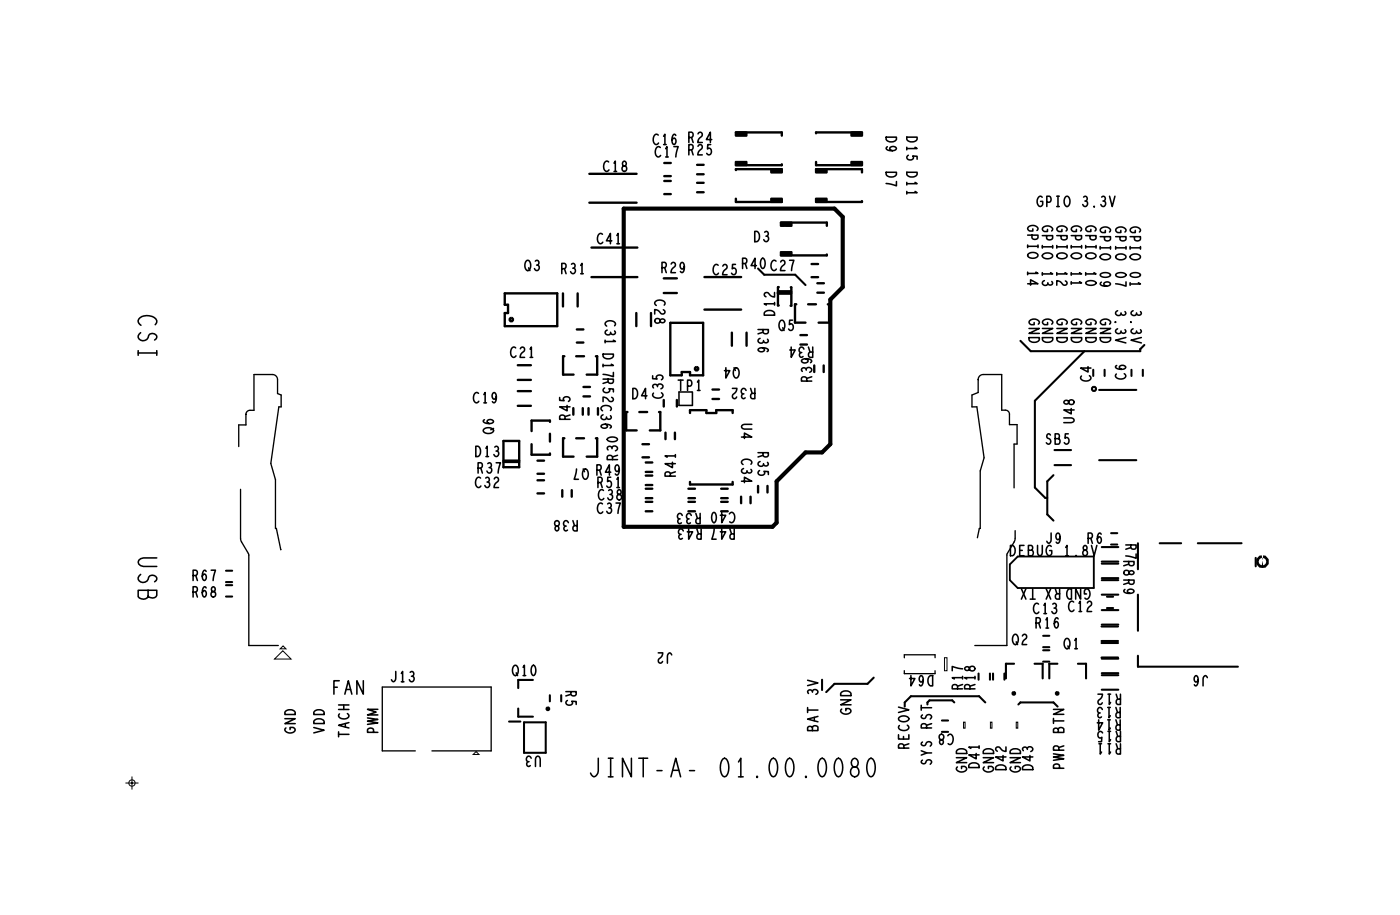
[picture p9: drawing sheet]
<svg xmlns="http://www.w3.org/2000/svg" width="136mm" height="89mm" viewBox="0 0 136 89" stroke-linecap="round" stroke-linejoin="round" font-family="sans-serif">
<defs><g id="words">
<text font-size="1.3" x="32.2" y="67.2">FAN</text>
<g font-size="1">
<text x="87.8" y="16.6" transform="rotate(90 87.8 16.6)">D11</text>
<text x="104.6" y="20">3.3V</text>
<text x="50.8" y="26.2">Q3</text>
<text x="54.3" y="26.5">R31</text>
<text x="71.8" y="26">R40 C27</text>
<text x="100.9" y="26.1" transform="rotate(90 100.9 26.1)">13</text>
<text x="103.7" y="26.1" transform="rotate(90 103.7 26.1)">11</text>
<text x="108" y="29.9" transform="rotate(90 108 29.9)">3.3V</text>
<text x="109.5" y="29.9" transform="rotate(90 109.5 29.9)">3.3V</text>
<text x="58.4" y="34.2" transform="rotate(90 58.4 34.2)">D17R52 C36</text>
<text x="58.6" y="31" transform="rotate(90 58.6 31)">C31</text>
<text x="73.4" y="31.8" transform="rotate(90 73.4 31.8)">R36</text>
<text x="75" y="30.6" transform="rotate(-90 75 30.6)">D12</text>
<text x="78.8" y="33.6" transform="rotate(-180 78.8 33.6)">R34</text>
<text x="55.2" y="40.7" transform="rotate(-90 55.2 40.7)">R45</text>
<text x="65.6" y="37.8">TP1</text>
<text x="73.2" y="37.6" transform="rotate(-180 73.2 37.6)">R32</text>
<text x="78.6" y="37" transform="rotate(-90 78.6 37)">R39</text>
<text x="46" y="44.2">D13</text>
<text x="46.2" y="45.8">R37</text>
<text x="57.8" y="47.2">R51</text>
<text x="59.8" y="44.6" transform="rotate(-90 59.8 44.6)">R30</text>
<text x="65.4" y="46.2" transform="rotate(-90 65.4 46.2)">R41</text>
<text x="73.4" y="43.7" transform="rotate(90 73.4 43.7)">R35</text>
<text x="56" y="50.4" transform="rotate(-180 56 50.4)">R38</text>
<text x="67.9" y="49.7" transform="rotate(-180 67.9 49.7)">R33</text>
<text x="68" y="51.2" transform="rotate(-180 68 51.2)">R43</text>
<text x="109" y="52.6" transform="rotate(90 109 52.6)">R7R8 R9</text>
<text x="100" y="59.4">C13</text>
<text x="37.8" y="66">J13</text>
<text x="49.6" y="65.4">Q10</text>
<text x="100.2" y="60.8">R16</text>
<text x="103" y="62.8">Q1</text>
<text x="90.2" y="70.7" transform="rotate(-90 90.2 70.7)">RST</text>
<text x="93.2" y="66.8" transform="rotate(-90 93.2 66.8)">R17</text>
<text x="94.4" y="66.8" transform="rotate(-90 94.4 66.8)">R18</text>
<text x="108.6" y="68.5" transform="rotate(-180 108.6 68.5)">R13</text>
<text x="108.6" y="69.7" transform="rotate(-180 108.6 69.7)">R14</text>
<text x="108.6" y="67.2" transform="rotate(-180 108.6 67.2)">R12</text>
<text x="108.6" y="72" transform="rotate(-180 108.6 72)">R11</text>
<text x="108.6" y="70.8" transform="rotate(-180 108.6 70.8)">R15</text>
<text x="88" y="72.6" transform="rotate(-90 88 72.6)">RECOV</text>
</g>
</g></defs>
<!-- layer: Board Outline -->
<path d="M26.6 63.8l.8-.8 .8 .8z" fill="none" stroke="#000" stroke-width=".1"/>
<g fill="none" stroke="#000" stroke-width=".2">
<path d="M73.4 26l.6 .6zM74 26.6h3zM77 26.6l1 1zM98.8 33l1 1zM99.8 34h10.6zM100.2 38.8v8.4zM100.2 38.8l4.8-4.8zM110.4 33.8l.4-.4zM110.4 33.8v.2zM100.2 47.2l1 1zM101.2 48.2h.2zM101.4 49.8l.6 .6z"/>
<path d="M101.4 46.6v3.2zM101.4 46.6l.6-.6zM79.6 65.8v1zM80 67l.8-.8zM80.8 66.2h3.2zM84 66.2l.6-.6zM88.2 67.4h6.6zM88.2 67.4l-.6 .6zM90 67.8h2.2zM92.2 67.8l.2 .2zM94.8 67.4l.6 .6zM98.6 68.2l.2-.2z"/>
<path d="M98.8 68h3.2zM102 68l.4 .4z"/>
</g>
<path d="M60.4 20.2v30.8zM60.4 20.2h20.4zM80.4 29v14zM80.8 20.2l.8 .8zM81.6 27.8l-1.2 1.2zM81.6 21v6.8zM60.4 51h14.4zM74.8 51l.4-.4zM75.2 46.6v4zM75.2 46.6l2.8-2.8zM78 43.8h1.6zM79.6 43.8l.8-.8z" fill="none" stroke="#000" stroke-width=".4"/>
<!-- layer: Components -->
<g fill="none" stroke="#000" stroke-width=".2">
<path d="M105.7 37.5l.2-.1 .2 .1v.2l-.2 .1-.2-.1zM105.8 35.8v.6zM106.4 37.7h3.6zM106.9 35.8v.6zM109.5 35.8v.6zM110.6 35.8v.6zM21.9 56.6h.6zM21.9 57.7h.6zM21.9 55.2h.6zM21.9 56.3h.6zM102.1 45h1.6zM102.1 43.6h1.6z"/>
<path d="M106.4 44.5h3.6zM106.7 57.6h1.6zM106.7 56.2h1.6zM106.7 54.6h1.6zM106.7 56h1.6zM106.7 54.4h1.6zM106.7 53h1.6zM106.7 59.1h1.6zM107.2 57.8h.6zM107.2 58.9h.6zM107.6 51.6h.5zM107.6 52.7h.5z"/>
<path d="M110.2 52.6v2.5zM110.2 57.6v3.5zM112.3 52.6h2zM115.9 52.6h4.3zM121.5 54v.8zM49.3 69.8h1.1zM50.2 69.4h1.4zM50.2 68.6v.8zM50.2 65.8v.8zM50.7 69.9h2.1zM50.7 72.9h2.1zM50.7 69.9v3z"/>
<path d="M52.8 69.9v3zM52.9 68.5h.1h.1v.2h-.1h-.1zM53.2 67.3v.6zM54.3 67.3v.6zM91.2 69.7h.6zM91.2 70.8h.6zM95.8 65.2v.6zM96.1 65.2v.6zM97.2 65.2v.6zM97.4 64.2v1.5zM97.4 64.2h.8zM98 67.1l.1-.1 .1 .1v.1h-.1h-.1z"/>
<path d="M100.1 64.2h.8zM100.9 64.2v1.5zM101 64h.6zM101 62.9h.6zM101 61.5h.6zM101 62.6h.6zM101.6 64.2v1.5zM101.6 64.2h.8zM102.2 67.1l.1-.1 .1 .1v.1h-.1h-.1zM104.3 64.2h.8zM105.1 64.2v1.5zM106.6 62.2h1.6z"/>
<path d="M106.6 63.6h1.6zM106.6 62h1.6zM106.6 60.6h1.6zM106.7 65.2h1.6zM106.7 63.8h1.6zM106.7 60.5h1.6zM106.7 65.4h1.6zM106.7 66.8h1.6zM110.2 64.5h9.6zM110.2 63.5v1z"/>
</g>
<g fill="none" stroke="#000" stroke-width=".23">
<path d="M57 16.8h4.6zM57 19.6h4.6zM64.3 18.8h.6zM64.3 17.5h.6zM64.3 15.8h.6zM64.3 17h.6zM67.5 17.7h.6zM67.5 18.6h.6zM67.5 16h.6zM67.5 16.9h.6zM71.2 12.8h4.5zM71.2 16h4.5z"/>
<path d="M71.2 15.7v.3zM71.2 12.8v.3zM71.2 16.4v.1zM71.2 16.4h4.5zM71.2 19.6h4.5zM71.2 19.2v.4zM71.3 15.7v.3zM71.3 12.8v.3zM71.4 15.7v.3zM71.4 12.8v.3zM71.5 15.7v.3zM71.5 12.8v.3z"/>
<path d="M71.6 15.7v.3zM71.6 12.8v.3zM71.7 15.7v.3zM71.7 12.8v.3zM71.8 15.7v.3zM71.8 12.8v.3zM71.9 15.7v.3zM71.9 12.8v.3zM72 15.7v.3zM72 12.8v.3zM72.1 15.7v.3zM72.1 12.8v.3z"/>
<path d="M72.2 15.7v.3zM72.2 12.8v.3zM74.7 16.4v.3zM74.7 19.2v.4zM74.8 16.4v.3zM74.8 19.2v.4zM74.9 16.4v.3zM74.9 19.2v.4zM75 16.4v.3zM75 19.2v.4zM75.1 16.4v.3zM75.1 19.2v.4z"/>
<path d="M75.2 16.4v.3zM75.2 19.2v.4zM75.3 16.4v.3zM75.3 19.2v.4zM75.4 16.4v.3zM75.4 19.2v.4zM75.5 16.4v.3zM75.5 19.2v.4zM75.6 16.4v.3zM75.6 19.2v.4zM75.7 15.9v.1zM75.7 12.8v.3z"/>
<path d="M75.7 16.4v.3zM75.7 19.2v.4zM79 12.8v.1zM79 12.8h4.4zM79 16h4.4zM79 15.7v.3zM79 16.4v.3zM79 16.4h4.4zM79 19.6h4.4zM79 19.2v.4zM79.1 16.4v.3zM79.1 19.2v.4z"/>
<path d="M79.2 16.4v.3zM79.2 19.2v.4zM79.3 16.4v.3zM79.3 19.2v.4zM79.4 16.4v.3zM79.4 19.2v.4zM79.5 16.4v.3zM79.5 19.2v.4zM79.6 16.4v.3zM79.6 19.2v.4zM79.7 16.4v.3zM79.7 19.2v.4z"/>
<path d="M79.8 16.4v.3zM79.8 19.2v.4zM79.9 16.4v.3zM79.9 19.2v.4zM80 16.4v.3zM80 19.2v.4zM82.4 12.8v.3zM82.4 15.7v.3zM82.5 12.8v.3zM82.5 15.7v.3zM82.6 12.8v.3zM82.6 15.7v.3z"/>
<path d="M82.7 12.8v.3zM82.7 15.7v.3zM82.8 12.8v.3zM82.8 15.7v.3zM82.9 12.8v.3zM82.9 15.7v.3zM83 12.8v.3zM83 15.7v.3zM83.1 12.8v.3zM83.1 15.7v.3zM83.2 12.8v.3zM83.2 15.7v.3z"/>
<path d="M83.3 12.8v.3zM83.3 15.7v.3zM83.4 12.8v.3zM83.4 15.7v.3zM83.4 16.4v.3zM83.4 19.5v.1zM48.9 30.3v1.3zM48.9 30.3h.3zM48.9 29.5h.3zM48.9 28.4v1.1zM48.9 28.4h5zM48.9 31.6h5z"/>
<path d="M49.2 29.5v.8zM49.4 30.9l.1-.1 .1 .1v.1l-.1 .1-.1-.1zM50.1 35.4h1.3zM50.1 36.8h1.3zM50.1 39.3h1.3zM50.1 37.9h1.3zM53.9 28.4v3.2zM54.5 28.4v1.3zM54.5 34.5h.1zM54.5 36.3h1zM54.5 34.5v1.8zM55.8 34.5h.7z"/>
<path d="M55.8 31.9h.7zM55.8 33.2h.7zM55.9 28.4v1.3zM56.4 39.5v.6zM56.5 38.4h.6zM56.5 37.5h.6zM56.8 36.3h1zM57 39.5v.6zM57.3 24h4.4zM57.3 26.8h4.4zM57.7 34.5h.1zM57.8 34.5v1.8z"/>
<path d="M60.6 39.9h.1zM60.6 39.9v1.8zM61.6 30.3v1.3zM61.9 39.9h.7zM63 30.3v1.3zM63.8 39.9h.1zM63.9 39.9v1.8zM64.2 26.9h1.3zM64.2 28.4h1.3zM64.2 38.7v.7zM64.9 31.2h3.2zM64.9 36.3h1.1z"/>
<path d="M64.9 31.2v5.1zM65.5 38.7v.7zM66 36h.8zM66 36v.3zM66.8 39.7h1.6zM66.8 39.7v.3zM66.8 36.3h1.3zM66.8 36v.3zM67.3 35.6l.1-.1 .2 .1v.2l-.2 .1-.1-.1zM68.1 31.2v5.1zM68.2 26.8h3.5zM68.2 30h3.5z"/>
<path d="M68.4 39.7v.3zM68.4 40h.9zM69 37.7h.6zM69 38.6h.6zM69.3 39.7h1.6zM69.3 39.7v.3zM70.8 32.2v1.3zM70.9 39.7v.3zM72.3 32.2v1.3zM75.3 27.8h.1zM75.3 28.4h1.3zM75.3 28.3h1.3z"/>
<path d="M75.3 27.8v1.8zM75.3 29.6h.1zM75.3 28.2h1.3zM75.6 21.5v.4zM75.6 21.5h4.4zM75.6 24.7h4.4zM75.6 24.4v.3zM75.7 21.5v.4zM75.7 24.4v.3zM75.8 21.5v.4zM75.8 24.4v.3zM75.9 21.5v.4z"/>
<path d="M75.9 24.4v.3zM76 21.5v.4zM76 24.4v.3zM76.1 21.5v.4zM76.1 24.4v.3zM76.2 21.5v.4zM76.2 24.4v.3zM76.3 21.5v.4zM76.3 24.4v.3zM76.4 21.5v.4zM76.4 24.4v.3zM76.5 21.5v.4z"/>
<path d="M76.5 24.4v.3zM76.5 29.6h.1zM76.5 27.8h.1M76.6 28.4h.1M76.6 28.2v.1zM76.6 27.8v1.8zM76.6 21.5v.4zM76.6 24.4v.3zM77 29.5h.1zM77 31.2h1zM77 29.5v1.7zM77.5 32.4h.6z"/>
<path d="M78.2 29.5h.8zM78.6 25.6h.6zM78.6 26.8h.6zM79.1 27.4h.7zM79.1 28.3h.7zM79.2 31.2h1.1zM79.7 35.4v.6zM80 21.5v.4zM80 24.6v.1zM80.1 29.5h.2zM80.3 29.5v1.7zM48.7 42.7h1.6z"/>
<path d="M48.7 45.2h1.6zM48.7 42.7v2.5zM48.7 44.6h1.6zM48.7 44.7h1.6zM50.3 42.7v2.5zM51.5 40.7v1zM51.5 40.7h1.7zM51.5 44h1.7zM51.5 43v1zM52 45.9h.7zM52 44.6h.7zM52 46.5h.7z"/>
<path d="M52 47.8h.7zM53.2 40.7v.1zM53.2 42v.7zM53.2 43.9v.1zM54.4 47.4v.7zM54.5 42.4h.1zM54.5 44.2h1zM54.5 42.4v1.8zM55.3 47.4v.7zM55.8 42.4h.7zM56.8 44.2h1zM57.7 42.4h.1z"/>
<path d="M57.8 42.4v1.8zM60.6 41.7h1zM62.2 43h.6zM62.2 44.3h.6zM62.5 46h.6zM62.5 46.9h.6zM62.5 44.8h.6zM62.5 45.7h.6zM62.5 47.3h.6zM62.5 48.2h.6zM62.5 48.6h.6zM62.5 49.5h.6z"/>
<path d="M62.9 41.7h1zM64.4 41.9v.6zM65.3 41.9v.6zM66.6 47.3h.7zM66.6 48.2h.7zM66.6 48.6h.7zM66.8 46.9h4.1zM66.8 46.6v.3zM69.8 48.6h.6zM69.8 49.5h.6zM69.8 47.3h.6zM69.8 48.2h.6z"/>
<path d="M70.9 46.6v.3zM71.7 48.1v.6zM72.7 48.1v.6zM73.4 47v.7zM74.3 47v.7z"/>
</g>
<path d="M65.7 39.2h1.3zM65.7 37.9v1.3zM67 37.9v1.3z" fill="none" stroke="#000" stroke-width=".15"/>
<path d="M97.8 56.2l.7 .7zM97.8 54.6v1.6zM97.8 54.6l.7-.7zM98.5 56.9h7.4zM98.5 53.9h7.4zM105.9 53.9v3z" fill="none" stroke="#000" stroke-width=".18"/>
<path d="M122.1 54.3h.1l.1 .1-.1 .1z" fill="none" stroke="#000" stroke-width="1" stroke-linecap="butt"/>
<path d="M27.1 62.8l.3-.3 .3 .3zM45.8 73l.3-.3 .3 .3zM91.4 63.7h.3v1.2h-.3zM93.3 69.9h.1v.6h-.1zM95.9 69.9h.1v.6h-.1zM98.4 69.9h.1v.6h-.1z" fill="none" stroke="#000" stroke-width=".1"/>
<g fill="none" stroke="#000" stroke-width=".13">
<path d="M24.2 39.7h.4zM24.2 39.7l-.3 .1-.1 .3M24.6 36.3h1.8zM24.6 36.3v3.4zM26.4 36.3l.3 .1 .2 .3M26.9 38.1l.3 .1zM26.9 36.7v1.4zM27 39.4h.2zM27 39.4l-.8 5.5zM27.2 38.2v1.2zM94.1 38.2l.6-.2zM94.1 38.2v1.2z"/>
<path d="M94.1 39.4h.5zM94.6 39.4l.7 4.9zM94.7 36.7v1.3zM95.2 36.3h1.8zM95.2 36.3l-.4 .1-.1 .3M97 39.7h.3zM97 36.3v3.4zM97.3 39.7l.3 .1 .1 .3M23.1 41.1h.7zM23.1 41.1v2.1zM23.3 47.4v4.7zM23.3 52.1l.1 .4"/>
<path d="M23.4 52.5l.6 1.1zM23.8 40.1v1zM24 53.6l.1 .1M24.1 53.7v8.8zM26.2 44.9l.5 1.5zM26.7 51.2h.1zM26.7 46.4v4.8zM26.8 51.2l.4 2zM27.2 53.2h.1M94.8 51.2h.1zM94.8 51.2l-.2 .9zM94.9 45.6v5.6z"/>
<path d="M95.3 44.3l-.4 1.3zM97.5 53.7v8.8zM97.5 53.6v.1M97.7 41.1h.8zM97.7 40.1v1zM98.2 43h.3zM98.2 43v4.2zM98.2 52.5l-.7 1.1zM98.3 52.1l-.1 .4M98.3 51.4v.7zM98.5 41.1v1.9zM24.1 62.5h2.8z"/>
<path d="M37 66.5h10.5zM37 72.7h3.2zM37 66.5v6.2zM41.8 72.7h5.7zM47.5 66.5v6.2zM87.5 63.4v.3zM87.5 63.4h3zM87.5 65.2h3zM87.5 64.9v.3zM90.5 64.9v.3zM90.5 63.4v.3zM94.4 62.5h3.1z"/>
</g>
<!-- layer: Text -->
<g fill="none" stroke="#000" stroke-width=".15">
<path d="M58.9 15.7v-.1a.43 .43 0 0 0-.5 .2 .43 .43 0 0 0 0 .5 .26 .26 0 0 0 .2 .3 .26 .26 0 0 0 .3-.2M59.4 15.8l.2-.2v1M59.4 16.6h.3M60.4 15.6l-.1 .2v.2a.27 .27 0 0 1 .4 .1 .27 .27 0 0 1-.1 .4 .27 .27 0 0 1-.4-.1v-.1a.29 .29 0 0 1 .4-.3v-.1a.22 .22 0 0 0 0-.2 .22 .22 0 0 0-.2-.1zM63.7 13.1v-.1a.43 .43 0 0 0-.5 .2 .43 .43 0 0 0 0 .5 .26 .26 0 0 0 .2 .3 .26 .26 0 0 0 .3-.2M63.9 14.3v-.1a.43 .43 0 0 0-.5 .2 .43 .43 0 0 0 0 .5 .26 .26 0 0 0 .2 .3 .26 .26 0 0 0 .3-.2M64.2 13.2l.2-.2v1M64.2 14h.3M64.4 14.4l.2-.2v1M64.4 15.2h.3M65.2 14.2h.4l-.2 1M65.4 13.1l-.1-.1a.65 .65 0 0 0-.1 1 .32 .32 0 0 0 .2-.3 .32 .32 0 0 0-.2-.3l-.2 .2"/>
<path d="M66.7 14.5h.2l.2-.1a.27 .27 0 0 0-.2-.4h-.2v1M66.7 13.3h.2l.2-.1a.27 .27 0 0 0-.2-.4h-.2v1M66.9 14.5l.2 .5M66.9 13.3l.2 .5M67.6 14.2a.22 .22 0 0 1 .3-.2 .22 .22 0 0 1 0 .4 .67 .67 0 0 0-.4 .6h.5M67.6 13a.22 .22 0 0 1 .3-.2 .22 .22 0 0 1 0 .4 .67 .67 0 0 0-.4 .6h.5M68.8 14h-.3v.4a.29 .29 0 0 1 .4 .3 .29 .29 0 0 1-.4 .3l-.1-.2M68.9 13.5h-.5l.4-.7v1M85.8 13.3h1a.5 .5 0 0 1-.5 .4 .5 .5 0 0 1-.5-.4zM85.8 16.7h1a.5 .5 0 0 1-.5 .4 .5 .5 0 0 1-.5-.4zM85.9 14.2l-.1 .2a.67 .67 0 0 0 1 0 .36 .36 0 0 0-.3-.2 .36 .36 0 0 0-.4 .2l.3 .2M86.8 17.6v.4l-1-.2"/>
<path d="M87.8 13.3h1a.5 .5 0 0 1-.5 .4 .5 .5 0 0 1-.5-.4zM87.8 16.7h1a.5 .5 0 0 1-.5 .4 .5 .5 0 0 1-.5-.4zM87.8 14.3v.2M87.9 15a.28 .28 0 0 0 0 .4 .28 .28 0 0 0 .4 .1l.1-.2-.1-.2h.5v.3M88.6 14.3l.2 .1h-1M88.6 18.5l.2 .2h-1M88.6 17.7l.2 .1h-1M100.9 19.1a.31 .31 0 0 0-.4 0 .31 .31 0 0 0-.1 .3 .35 .35 0 0 0 .1 .4 .35 .35 0 0 0 .4 .1v-.4h-.2M101.3 19.6h.3l.1-.2v-.2l-.1-.2h-.3v1M102.3 20h.2M102.3 19h.2M102.4 19v1"/>
<path d="M103.1 19.1l.1-.1a.49 .49 0 0 1 .3 .8l-.1 .2a.49 .49 0 0 1-.3-.8zM104.9 19.1a.22 .22 0 0 1 .3 0 .22 .22 0 0 1-.1 .4M106.6 19.1a.22 .22 0 0 1 .4 0 .22 .22 0 0 1-.1 .4M107.4 19l.3 1 .2-1M13.4 33.9v.5M13.4 34.2h1.8M13.6 32.2a.45 .45 0 0 0-.1 .7 .45 .45 0 0 0 .7 0l.1-.2a.4 .4 0 0 1 .5-.4 .4 .4 0 0 1 .3 .5l-.1 .1M15 31.4a.45 .45 0 0 0 .2-.5 .45 .45 0 0 0-.4-.3 1.06 1.06 0 0 0-1.4 .4v.3l.2 .2M15.2 33.9v.5M46.3 38.1v-.1a.43 .43 0 0 0-.5 .2 .43 .43 0 0 0 0 .5 .26 .26 0 0 0 .2 .3 .26 .26 0 0 0 .3-.2M46.8 38.2l.2-.2v1M46.8 39h.3"/>
<path d="M48 38.4l-.1 .2a.29 .29 0 0 1-.3-.3 .29 .29 0 0 1 .3-.3 .72 .72 0 0 1-.1 1l-.1-.1M49.9 33.7v-.1a.43 .43 0 0 0-.5 .2 .43 .43 0 0 0 0 .5 .26 .26 0 0 0 .2 .3 .26 .26 0 0 0 .3-.2M50.4 33.8a.22 .22 0 0 1 .3-.2 .22 .22 0 0 1 0 .4 .67 .67 0 0 0-.4 .6h.5M50.9 25.3l.1-.1a.49 .49 0 0 1 .3 .8l-.1 .2a.49 .49 0 0 1-.3-.8zM51.3 33.8l.1-.2v1M51.3 34.6h.3M51.8 25.3a.22 .22 0 0 1 .4 0 .22 .22 0 0 1-.2 .4M54.2 38.5v.3h.4a.29 .29 0 0 1 .2-.4 .29 .29 0 0 1 .4 .3l-.2 .2M54.4 26h.2l.2-.1a.27 .27 0 0 0-.2-.4h-.2v1M54.9 39.2v.6l-.7-.4h1M55.3 25.6a.22 .22 0 0 1 .4 0 .22 .22 0 0 1-.2 .4M56.2 25.7l.1-.2v1"/>
<path d="M58.3 22.7v-.1a.43 .43 0 0 0-.5 .2 .43 .43 0 0 0 0 .5 .26 .26 0 0 0 .2 .3 .26 .26 0 0 0 .3-.2M58.4 36.7h1v.3a.29 .29 0 0 1-.5 0v-.3M58.4 34.3h1a.5 .5 0 0 1-.5 .4 .5 .5 0 0 1-.5-.4zM58.5 37.6a.28 .28 0 0 0 0 .4 .28 .28 0 0 0 .4 0l.1-.2-.1-.2 .5 .1v.2M59.2 35.3l.2 .1h-1M59.2 38.5a.22 .22 0 0 1 .1 .3 .22 .22 0 0 1-.3 0 .67 .67 0 0 0-.6-.4v.5M59.2 23.3h-.5l.4-.7v1M59.4 32.9l.2 .2h-1M59.4 36v.5l-1-.3M59.5 32a.22 .22 0 0 1-.1 .4 .22 .22 0 0 1-.3-.1M59.5 31.5a.43 .43 0 0 0-.2-.4 .43 .43 0 0 0-.4 0 .26 .26 0 0 0-.3 .2 .26 .26 0 0 0 .1 .3M59.7 22.8l.1-.2v1"/>
<path d="M59.7 23.6h.3M61.3 37.6a.5 .5 0 0 1 .4 .5 .5 .5 0 0 1-.4 .5zM62.6 38.3h-.5l.4-.7v1M63.2 36.4v.3h.4a.29 .29 0 0 1 .2-.4 .29 .29 0 0 1 .4 .3l-.2 .2M63.4 30.9l.2-.1a.29 .29 0 0 1 .3 .4h.1a.22 .22 0 0 0 .3 0 .22 .22 0 0 0 0-.2l-.2-.1h-.2a.27 .27 0 0 1-.2 .4 .27 .27 0 0 1-.3-.4zM63.6 37.3a.22 .22 0 0 0-.3-.1 .22 .22 0 0 0 0 .4M63.6 37.4a.25 .25 0 0 1 .2-.2 .25 .25 0 0 1 .3 .1 .25 .25 0 0 1-.1 .3M64 38a.26 .26 0 0 1 .2 .3 .26 .26 0 0 1-.3 .2 .43 .43 0 0 1-.5 0 .43 .43 0 0 1-.2-.4h.1M64.1 25.9h.2l.2-.1a.27 .27 0 0 0-.2-.4h-.2v1M64.2 30a.22 .22 0 0 1 .1 .3 .22 .22 0 0 1-.3 0 .67 .67 0 0 0-.6-.3v.4M64.3 29.5a.43 .43 0 0 0-.2-.4 .43 .43 0 0 0-.4 0 .26 .26 0 0 0-.3 .2 .26 .26 0 0 0 .1 .3M64.3 25.9l.2 .5"/>
<path d="M65 25.6a.22 .22 0 0 1 .3-.2 .22 .22 0 0 1 0 .4 .67 .67 0 0 0-.4 .6h.5M65.6 36.8h.5M65.9 36.8v1M66.2 25.8l-.1 .2a.29 .29 0 0 1-.3-.3 .29 .29 0 0 1 .3-.3 .72 .72 0 0 1-.1 1l-.1-.1M66.6 37.4h.2l.2-.2v-.2l-.2-.2h-.2v1M67.5 37l.1-.2v1M69.5 25.7v-.1a.43 .43 0 0 0-.5 .2 .43 .43 0 0 0 0 .5 .26 .26 0 0 0 .2 .3 .26 .26 0 0 0 .3-.2M70 25.8a.22 .22 0 0 1 .3-.2 .22 .22 0 0 1 0 .4 .67 .67 0 0 0-.4 .6h.5M70.3 35.6v1l.3-.7h-.5M70.9 37.6h.4a.84 .84 0 0 1-.4 .7 .22 .22 0 0 0 .1 .3 .22 .22 0 0 0 .3-.2M71.1 35.6l.1 .3M71.1 35.7l.1-.1a.49 .49 0 0 1 .3 .8l-.2 .2a.49 .49 0 0 1-.3-.8z"/>
<path d="M71.2 25.6h-.3v.4a.29 .29 0 0 1 .4 .3 .29 .29 0 0 1-.4 .3l-.1-.2M71.9 25.5h.2l.2-.1a.27 .27 0 0 0-.2-.4h-.2v1M71.9 38.1a.22 .22 0 0 0-.1 .3 .22 .22 0 0 0 .3 .1M73.1 22.4a.5 .5 0 0 1 .4 .5 .5 .5 0 0 1-.4 .5zM73.1 37.6v1h-.3a.29 .29 0 0 1 0-.5h.3M73.2 25.7h-.5l.4-.7v1M73.4 31.9h1v.3a.29 .29 0 0 1-.5 0v-.3M73.8 25a.66 .66 0 0 1 0 1 .7 .7 0 0 1 0-1zM73.8 33.7l.2 .1a.28 .28 0 0 1-.3 .3 .28 .28 0 0 1-.3-.3 .7 .7 0 0 1 1 .1l-.1 .1M74 22.5a.22 .22 0 0 1 .4 0 .22 .22 0 0 1-.2 .4M74 30.2a.54 .54 0 0 1 .6-.2 .54 .54 0 0 1 .4 .5h-1zM74.1 22.9a.25 .25 0 0 1 .3 .2 .25 .25 0 0 1-.2 .2 .25 .25 0 0 1-.3-.1"/>
<path d="M74.3 32.8a.22 .22 0 0 1-.1 .4 .22 .22 0 0 1-.3-.1M75 28.3v.4a.84 .84 0 0 1-.7-.4 .22 .22 0 0 0-.3 .1 .22 .22 0 0 0 .1 .3M75 29.4h-1l.2 .1M75.5 31.1l.1-.1a.49 .49 0 0 1 .3 .8l-.1 .2a.49 .49 0 0 1-.3-.8zM75.8 31.7l.1 .3M76.6 33.6v1l.4-.7h-.5M76.7 31h-.3v.4a.29 .29 0 0 1 .4 .3 .29 .29 0 0 1-.3 .3l-.2-.2M77.5 34.1a.22 .22 0 0 0-.1 .3 .22 .22 0 0 0 .3 .1M78 34.7l.2 .1a.29 .29 0 0 1-.3 .3 .29 .29 0 0 1-.3-.2 .72 .72 0 0 1 1 .1l-.1 .1M78 35.7a.22 .22 0 0 0-.3-.1 .22 .22 0 0 0 0 .4M78.1 36.9v-.3l-.1-.1a.27 .27 0 0 0-.4 .1v.3h1M78.7 33.6v1h-.3a.29 .29 0 0 1 0-.5h.3"/>
<path d="M99.5 27.5h1l-.7-.4v.5M99.5 22.8h1v.2l-.2 .2h-.3l-.1-.2v-.2M99.5 23.7v.3M99.5 26.3v.3M99.5 23.8h1M99.6 24.6a.63 .63 0 0 1 .9 .1 .58 .58 0 0 1-1 0zM99.6 32.7h1a.5 .5 0 0 1-.5 .4 .5 .5 0 0 1-.5-.4zM99.6 31.8h1l-1 .5h1M100 22.2v.2h-.3a.3 .3 0 0 1-.2-.4 .3 .3 0 0 1 .4-.2 .39 .39 0 0 1 .5 .4v.1M100.1 31.2v.2h-.3a.3 .3 0 0 1-.1-.4 .3 .3 0 0 1 .4-.1 .39 .39 0 0 1 .5 .4l-.1 .1M100.3 26.3l.2 .2h-1M100.5 23.7v.3"/>
<path d="M100.9 22.8h1v.3l-.2 .1h-.2l-.2-.1v-.3M100.9 23.9h1M100.9 23.8v.2M100.9 32.7h1a.5 .5 0 0 1-.5 .4 .5 .5 0 0 1-.5-.4zM100.9 31.8h1l-1 .5h1M101 24.6a.63 .63 0 0 1 .9 .2 .58 .58 0 0 1-1 0zM101.4 22.2v.2h-.3a.3 .3 0 0 1-.2-.4 .3 .3 0 0 1 .4-.1 .39 .39 0 0 1 .6 .4l-.1 .1M101.4 31.2v.2h-.3a.3 .3 0 0 1-.1-.4 .3 .3 0 0 1 .4-.1 .39 .39 0 0 1 .5 .4l-.1 .1M101.7 26.4l.2 .1h-1M101.8 27.2a.22 .22 0 0 1 0 .4 .22 .22 0 0 1-.4-.1M101.9 23.8v.2M102.3 22.8h1v.3l-.2 .1h-.2l-.2-.1v-.3"/>
<path d="M102.3 23.9h1M102.3 23.8v.2M102.3 26.4v.2M102.3 32.7h1a.5 .5 0 0 1-.5 .4 .5 .5 0 0 1-.5-.4zM102.3 31.8h1l-1 .5h1M102.4 24.6a.63 .63 0 0 1 .9 .2 .58 .58 0 0 1-1 0zM102.8 22.2v.2h-.3a.3 .3 0 0 1-.2-.4 .3 .3 0 0 1 .4-.1 .39 .39 0 0 1 .6 .4l-.1 .1M102.8 31.2v.2h-.3a.3 .3 0 0 1-.1-.4 .3 .3 0 0 1 .4-.1 .39 .39 0 0 1 .5 .4l-.1 .1M103 38.8a.22 .22 0 0 0 .2 .3 .22 .22 0 0 0 .2-.2 .27 .27 0 0 1 .5-.2 .27 .27 0 0 1 0 .5 .27 .27 0 0 1-.5-.2l-.1-.2zM103.1 26.4l.2 .1h-1M103.1 27.2a.22 .22 0 0 1 .2 .3 .22 .22 0 0 1-.4 .1 .67 .67 0 0 0-.6-.4v.4M103.3 23.8v.2"/>
<path d="M103.7 39.5v.6l-.7-.4h1M103.7 22.8h1v.3l-.2 .1h-.2l-.2-.1v-.3M103.7 23.8v.2M103.7 23.9h1M103.7 32.7h1a.5 .5 0 0 1-.5 .4 .5 .5 0 0 1-.5-.4zM103.7 31.8h1l-1 .5h1M103.8 24.6a.63 .63 0 0 1 .9 .2 .58 .58 0 0 1-1 0zM104.2 22.2v.2h-.3a.3 .3 0 0 1-.2-.4 .3 .3 0 0 1 .4-.1 .39 .39 0 0 1 .6 .4l-.1 .1M104.2 31.2v.2h-.3a.3 .3 0 0 1-.1-.4 .3 .3 0 0 1 .4-.1 .39 .39 0 0 1 .5 .4l-.1 .1M104.5 27.3l.2 .1h-1M104.5 26.4l.2 .1h-1M104.7 23.8v.2"/>
<path d="M105.1 22.8h1v.3l-.2 .1h-.2l-.2-.1v-.3M105.1 23.9h1M105.1 23.8v.2M105.1 26.4v.2M105.1 32.7h1a.5 .5 0 0 1-.5 .4 .5 .5 0 0 1-.5-.4zM105.1 31.8h1l-1 .5h1M105.1 27.3a.73 .73 0 0 1 1 .1 .66 .66 0 0 1-1 0zM105.2 24.6a.63 .63 0 0 1 .9 .2 .58 .58 0 0 1-1 0zM105.3 35.5v.5l-.7-.4h1M105.5 36.4a.26 .26 0 0 1 .1 .3 .26 .26 0 0 1-.3 .2 .43 .43 0 0 1-.5 0 .43 .43 0 0 1-.2-.4l.1-.1M105.6 22.2v.2h-.3a.3 .3 0 0 1-.2-.4 .3 .3 0 0 1 .4-.1 .39 .39 0 0 1 .6 .4l-.1 .1M105.6 31.2v.2h-.3a.3 .3 0 0 1-.1-.4 .3 .3 0 0 1 .4-.1 .39 .39 0 0 1 .5 .4l-.1 .1"/>
<path d="M105.9 26.4l.2 .1h-1M106.1 23.8v.2M106.5 22.9h1v.3l-.2 .1h-.2l-.2-.1v-.3M106.5 24h1M106.5 23.9v.2M106.5 32.7h1a.5 .5 0 0 1-.5 .4 .5 .5 0 0 1-.5-.4zM106.5 31.8h1l-1 .5h1M106.5 26.5a.73 .73 0 0 1 1 .1 .66 .66 0 0 1-1 0zM106.6 24.7a.63 .63 0 0 1 .9 .2 .58 .58 0 0 1-1 0zM106.6 27.3l-.1 .2a.67 .67 0 0 0 1 0 .36 .36 0 0 0-.3-.2 .36 .36 0 0 0-.4 .2l.3 .2M107 22.3v.2h-.3a.3 .3 0 0 1-.2-.4 .3 .3 0 0 1 .4-.1 .39 .39 0 0 1 .6 .4l-.1 .1M107 31.2v.2h-.3a.3 .3 0 0 1-.1-.4 .3 .3 0 0 1 .4-.1 .39 .39 0 0 1 .5 .4l-.1 .1"/>
<path d="M107.5 23.9v.2M108 22.9h1v.3l-.2 .1h-.2l-.2-.1v-.3M108 24h1M108 23.9v.2M108 26.5a.73 .73 0 0 1 1 .1 .66 .66 0 0 1-1 0zM108.1 24.7a.63 .63 0 0 1 .9 .2 .58 .58 0 0 1-1 0zM108.1 35.4l-.1 .1a.65 .65 0 0 0 1 0 .32 .32 0 0 0-.4-.1 .32 .32 0 0 0-.2 .2l.2 .2M108.5 22.3v.2h-.3a.3 .3 0 0 1-.2-.4 .3 .3 0 0 1 .4-.1 .39 .39 0 0 1 .6 .4l-.1 .1M108.8 36.2a.26 .26 0 0 1 .2 .3 .26 .26 0 0 1-.3 .2 .43 .43 0 0 1-.5 0 .43 .43 0 0 1-.2-.4l.1-.1M108.9 31.9a.22 .22 0 0 1-.1 .4 .22 .22 0 0 1-.3-.2M108.9 30.2a.22 .22 0 0 1-.1 .3 .22 .22 0 0 1-.3-.1M109 32.7l-1 .2 1 .3"/>
<path d="M109 27.3v.4l-1-.2M109 23.9v.2M109.4 22.9h1v.3l-.2 .1h-.2l-.2-.1v-.3M109.4 23.9v.2M109.4 27.4v.2M109.4 24h1M109.4 26.5a.73 .73 0 0 1 1 .1 .66 .66 0 0 1-1 0zM109.5 24.7a.63 .63 0 0 1 .9 .2 .58 .58 0 0 1-1 0zM109.9 22.3v.2h-.3a.3 .3 0 0 1-.2-.4 .3 .3 0 0 1 .4-.1 .39 .39 0 0 1 .6 .4l-.1 .1M110.2 27.4l.2 .1h-1M110.4 23.9v.2M110.4 31.9a.22 .22 0 0 1-.1 .4 .22 .22 0 0 1-.3-.2"/>
<path d="M110.4 30.2a.22 .22 0 0 1-.1 .3 .22 .22 0 0 1-.3-.1M110.5 32.7l-1 .2 1 .3M13.6 55.6a.45 .45 0 0 0-.1 .7 .45 .45 0 0 0 .7 0l.1-.2a.4 .4 0 0 1 .5-.4 .4 .4 0 0 1 .3 .5l-.1 .1M14.3 57.1v.6a.57 .57 0 0 1-.9 .1v-.7h1.8v.5a.53 .53 0 0 1-.9 .1M15.2 54h-1.3l-.3 .1-.2 .3 .2 .4h.3h1.3M18.7 55.7h.3l.1-.1a.27 .27 0 0 0-.1-.4h-.3v1M18.7 57.3h.3l.1-.1a.27 .27 0 0 0-.1-.4h-.3v1M19 55.7l.1 .5M19 57.3l.1 .5M20 55.3l-.2-.1a.65 .65 0 0 0 0 1 .32 .32 0 0 0 .2-.3 .32 .32 0 0 0-.3-.3l-.1 .2M20 56.9l-.2-.1a.65 .65 0 0 0 0 1 .32 .32 0 0 0 .2-.3 .32 .32 0 0 0-.3-.3l-.1 .2M20.4 55.2h.5l-.3 1"/>
<path d="M20.6 56.8l-.1 .2v.2a.27 .27 0 0 1 .4 .1 .27 .27 0 0 1-.1 .4 .27 .27 0 0 1-.4-.1v-.1a.29 .29 0 0 1 .4-.3v-.1a.22 .22 0 0 0 0-.2 .22 .22 0 0 0-.2-.1zM46.1 43.2a.5 .5 0 0 1 .4 .5 .5 .5 0 0 1-.4 .5zM46.3 45.3h.2l.2-.1a.27 .27 0 0 0-.2-.4h-.2v1M46.5 46.3v-.1a.43 .43 0 0 0-.5 .2 .43 .43 0 0 0 0 .5 .26 .26 0 0 0 .2 .3 .26 .26 0 0 0 .3-.2M46.9 41.5a.63 .63 0 0 1 .9 .2 .58 .58 0 0 1-1 0zM46.9 40.6l-.1 .2a.65 .65 0 0 0 1 0 .32 .32 0 0 0-.4-.2 .32 .32 0 0 0-.2 .3l.2 .1M47 46.3a.22 .22 0 0 1 .4 0 .22 .22 0 0 1-.2 .4M47 43.4l.2-.2v1M47.1 46.7a.25 .25 0 0 1 .3 .2 .25 .25 0 0 1-.2 .2 .25 .25 0 0 1-.3-.1M47.2 44.9a.22 .22 0 0 1 .4 0 .22 .22 0 0 1-.2 .4M47.8 41.5l-.3 .1M47.8 46.4a.22 .22 0 0 1 .4-.2 .22 .22 0 0 1 0 .4 .67 .67 0 0 0-.4 .6h.5"/>
<path d="M47.9 43.3a.22 .22 0 0 1 .3 0 .22 .22 0 0 1-.1 .4M48 44.8h.4l-.2 1M53.8 50.5a.28 .28 0 0 1 .4 .2 .28 .28 0 0 1-.4 .3h-.1a.22 .22 0 0 0 .1 .3 .22 .22 0 0 0 .2 .1l.1-.2-.1-.3a.27 .27 0 0 1-.3-.1 .27 .27 0 0 1 .1-.3zM54.7 40.6v-.3l-.1-.1a.27 .27 0 0 0-.4 .1v.3h1M54.7 50.9a.22 .22 0 0 0-.1 .3 .22 .22 0 0 0 .3 .1M55.8 45.4l-.2 1h.4M55.9 50.4v1h-.3a.29 .29 0 0 1 0-.5h.3M56.5 45.4l.1 .3M56.5 45.5l.1-.1a.49 .49 0 0 1 .3 .8l-.2 .2a.49 .49 0 0 1-.3-.8zM57.8 45.5h.2l.2-.1a.27 .27 0 0 0-.2-.4h-.2v1M57.9 46.7h.2l.2-.1a.27 .27 0 0 0-.2-.4h-.2v1M58 45.5l.2 .5"/>
<path d="M58.3 48.8v-.1a.43 .43 0 0 0-.5 .2 .43 .43 0 0 0 0 .5 .26 .26 0 0 0 .2 .3 .26 .26 0 0 0 .3-.2M58.4 47.5v-.1a.43 .43 0 0 0-.5 .2 .43 .43 0 0 0 0 .5 .26 .26 0 0 0 .2 .3 .26 .26 0 0 0 .3-.2M58.8 42.4a.72 .72 0 0 1 1 .1 .66 .66 0 0 1-1 0zM58.8 48.8a.22 .22 0 0 1 .4 0 .22 .22 0 0 1-.2 .4M58.9 47.5a.22 .22 0 0 1 .4 0 .22 .22 0 0 1-.2 .4M58.9 49.2a.25 .25 0 0 1 .3 .2 .25 .25 0 0 1-.2 .2 .25 .25 0 0 1-.3-.1M59 47.9a.25 .25 0 0 1 .3 .2 .25 .25 0 0 1-.2 .2 .25 .25 0 0 1-.3-.1M59.1 46.2h-.3v.4a.29 .29 0 0 1 .4 .3 .29 .29 0 0 1-.3 .3l-.2-.2M59.1 45.7h-.5l.4-.7v1M59.2 43.3a.22 .22 0 0 0-.3-.1 .22 .22 0 0 0 0 .4M59.3 44.5v-.3l-.1-.1a.27 .27 0 0 0-.4 .1v.3h1M59.6 48.7h.4l-.2 1"/>
<path d="M59.7 46.4l.1-.2v1M59.9 47.4l-.2 .2 .1 .2a.27 .27 0 0 1 .4 .1 .27 .27 0 0 1-.1 .4 .27 .27 0 0 1-.4-.1v-.1a.29 .29 0 0 1 .4-.3v-.1a.22 .22 0 0 0 0-.2 .22 .22 0 0 0-.2-.1zM59.9 45.4l-.1 .2a.29 .29 0 0 1-.3-.3 .29 .29 0 0 1 .3-.3 .72 .72 0 0 1-.1 1l-.1-.1M64.9 46.1v-.3l-.1-.1a.27 .27 0 0 0-.4 .1v.3h1M65.1 44.7v.6l-.7-.4h1M65.4 44.1h-1l.2 .2M65.7 50.2a.22 .22 0 0 0-.1 .3 .22 .22 0 0 0 .4 .1M65.8 51.7a.22 .22 0 0 0-.1 .3 .22 .22 0 0 0 .4 .1M66.6 50.2a.22 .22 0 0 0-.1 .3 .22 .22 0 0 0 .3 .1M66.7 51.2v1l.3-.7h-.5M67.8 49.7v1h-.3a.29 .29 0 0 1 0-.5h.3M67.9 51.2v1h-.3a.29 .29 0 0 1 0-.5h.3"/>
<path d="M69 49.6h.1a.66 .66 0 0 1 0 1 .69 .69 0 0 1-.1-1zM69.1 51.2l-.2 1h.4M69.9 49.6v1l.3-.7h-.5M69.9 51.2v1l.3-.7h-.5M70.6 49.7a.26 .26 0 0 1 .3-.1 .26 .26 0 0 1 .2 .3 .43 .43 0 0 1 0 .5 .43 .43 0 0 1-.4 .2l-.1-.1M70.7 51.2l.1 .5M71.1 51.2v1h-.3a.29 .29 0 0 1 0-.5h.3M71.8 42.3h1l-.7-.4v.5M71.8 46.6h1l-.7-.4v.5M72 45.4a.25 .25 0 0 0-.2 .3 .25 .25 0 0 0 .3 .1 .25 .25 0 0 0 .2-.2M72.7 45.4a.22 .22 0 0 1-.1 .4 .22 .22 0 0 1-.3-.1M72.7 44.9a.43 .43 0 0 0-.2-.4 .43 .43 0 0 0-.4 0 .26 .26 0 0 0-.3 .2 .26 .26 0 0 0 .1 .3"/>
<path d="M72.8 41.1h-.7h-.2l-.1 .2 .1 .2h.2h.7M73.4 43.8h1v.3a.29 .29 0 0 1-.5 0v-.3M73.5 45.5a.28 .28 0 0 0 0 .4 .28 .28 0 0 0 .4 .1l.1-.2-.1-.2h.5v.3M74.3 44.8a.22 .22 0 0 1-.1 .3 .22 .22 0 0 1-.3-.1M97.8 52.8a.5 .5 0 0 1 .5 .5 .5 .5 0 0 1-.5 .5zM98.7 53.3h.3M98.9 57l.4 1M99.1 52.8h-.4v1h.4M99.3 57l-.4 1M99.5 53.3h.4l.1 .2-.1 .3h-.4v-1h.4l.1 .2-.1 .3M99.7 58h.5M100 57v1"/>
<path d="M100.4 52.8v.7l.1 .2 .2 .1 .2-.1v-.2v-.7M100.5 58.5v-.1a.43 .43 0 0 0-.4 .2 .43 .43 0 0 0 0 .5 .26 .26 0 0 0 .1 .3 .26 .26 0 0 0 .4-.2M101 58.6l.2-.2v1M101.2 60l.2-.2v1M101.3 57l.4 1M101.7 42.1l-.1-.1a.22 .22 0 0 0-.3 .2 .22 .22 0 0 0 .3 .3 .25 .25 0 0 1 .1 .3 .25 .25 0 0 1-.4 .1M101.7 57l-.4 1M101.7 51.6v.8l-.2 .2-.2-.2M101.8 52.9a.31 .31 0 0 0-.4 0 .31 .31 0 0 0-.1 .3 .35 .35 0 0 0 0 .4 .35 .35 0 0 0 .4 .1l.1-.4h-.2M101.9 58.5a.22 .22 0 0 1 .3 0 .22 .22 0 0 1-.1 .4M102.1 42.5h.4l.1 .2-.1 .3h-.4v-1h.4l.1 .2-.1 .3M102.2 57l.1 .5"/>
<path d="M102.4 59.9l-.1-.1a.65 .65 0 0 0 0 1 .32 .32 0 0 0 .1-.3 .32 .32 0 0 0-.2-.3l-.1 .2M102.6 57v1h-.3a.29 .29 0 0 1 0-.5h.3M102.6 52l-.1 .2a.29 .29 0 0 1-.3-.3 .29 .29 0 0 1 .3-.3 .72 .72 0 0 1-.1 1l-.2-.1M103 40.5h.7h.1l.2 .2-.2 .2h-.1h-.7M103.2 53l.1-.2v1M103.2 53.8h.2M103.4 42h-.3v.4a.29 .29 0 0 1 .4 .3 .29 .29 0 0 1-.3 .3l-.2-.2M103.4 57h.3v1a.54 .54 0 0 1-.4-.4 .54 .54 0 0 1 .1-.6zM103.9 58.3v-.1a.43 .43 0 0 0-.4 .2 .43 .43 0 0 0 0 .5 .26 .26 0 0 0 .1 .3 .26 .26 0 0 0 .4-.2M104.2 53.8h.1M104.4 58.4l.2-.2v1M104.4 59.2h.3"/>
<path d="M104.6 57v1l-.5-1v1M105 52.8l-.1 .2v.2a.27 .27 0 0 1 .4 .1 .27 .27 0 0 1-.1 .4 .27 .27 0 0 1-.4-.1v-.1a.29 .29 0 0 1 .4-.3v-.1a.22 .22 0 0 0 0-.2 .22 .22 0 0 0-.2-.1zM105.2 57.5h-.2v-.3a.3 .3 0 0 1 .4-.2 .3 .3 0 0 1 .1 .4 .39 .39 0 0 1-.4 .6l-.1-.1M105.3 58.4a.22 .22 0 0 1 .3-.2 .22 .22 0 0 1 0 .4 .67 .67 0 0 0-.4 .6h.5M105.3 52.1h.3l.1-.1a.27 .27 0 0 0-.1-.4h-.3v1M105.6 52.1l.1 .5M105.7 52.8l.2 1 .3-1M106.6 51.7l-.1-.1a.65 .65 0 0 0-.1 1 .32 .32 0 0 0 .2-.3 .32 .32 0 0 0-.3-.3l-.1 .2M109 52.7h1v.3a.29 .29 0 0 1-.5 0v-.3M110 53.6v.4l-1-.2M27.6 69.6h1l-1 .4h1M27.6 68.9a.54 .54 0 0 1 .6-.2 .54 .54 0 0 1 .4 .5h-1z"/>
<path d="M27.7 70.5a.31 .31 0 0 0 0 .3 .31 .31 0 0 0 .3 .2 .35 .35 0 0 0 .4-.1 .35 .35 0 0 0 .1-.4l-.4-.1v.2M30.4 70.4l1 .3-1 .2M30.4 68.9a.54 .54 0 0 1 .6-.2 .54 .54 0 0 1 .4 .5h-1zM30.4 69.7a.54 .54 0 0 1 .6-.1 .54 .54 0 0 1 .4 .4h-1zM32.8 68.2h1M32.8 68.7h1M32.8 70.8v.5M32.8 71.1h1M32.8 65.9h-.5v1.3M33.3 68.2v.5M33.4 67.2l.3-1.3 .4 1.3M33.4 70v.4"/>
<path d="M33.6 69.1a.26 .26 0 0 1 .2 .3 .26 .26 0 0 1-.3 .2 .43 .43 0 0 1-.5 0 .43 .43 0 0 1-.2-.4l.1-.1M33.8 69.9l-1 .3 1 .3M35.2 65.9v1.3l-.7-1.3v1.3M35.6 69.5l1 .1-1 .2 1 .2-1 .1M36.2 70.9v-.3l-.2-.1h-.3l-.1 .1v.3h1M36.6 68.7h-1l.8 .2-.8 .3h1M38.3 65v.8l-.2 .2-.2-.2M38.8 65.2l.2-.2v1M39.7 65.1a.22 .22 0 0 1 .3 0 .22 .22 0 0 1-.1 .4M49.7 64.5l.1-.1a.49 .49 0 0 1 .3 .8l-.1 .2a.49 .49 0 0 1-.3-.8zM50.6 64.6l.2-.2v1M51.1 73.7a.22 .22 0 0 0-.1 .3 .22 .22 0 0 0 .3 .1"/>
<path d="M51.4 73.4a.25 .25 0 0 0-.3-.2 .25 .25 0 0 0-.2 .3 .25 .25 0 0 0 .3 .2M51.6 64.4a.66 .66 0 0 1 0 1 .7 .7 0 0 1 0-1zM51.8 74.2v-.7l.1-.2 .2-.1 .1 .1 .1 .2v.7M54.8 66.9h1v.3a.29 .29 0 0 1-.5 0v-.3M54.9 67.8a.28 .28 0 0 0 0 .4 .28 .28 0 0 0 .4 0l.1-.2-.1-.1h.5v.3M55.3 67.2l-.5 .2M57.9 73.4v1.2a.48 .48 0 0 1-.5 .5l-.2-.3M58.9 75.2h.4M58.9 73.4h.4M59.1 73.4v1.8M61.1 73.4v1.8l-.8-1.8v1.8M61.8 73.4h.9"/>
<path d="M62.3 73.4v1.8M63.6 74.6h.5M63.7 63.2h.5a.84 .84 0 0 1-.5 .7 .22 .22 0 0 0 .1 .3 .22 .22 0 0 0 .3-.2M64.9 75.2l.5-1.8 .5 1.8M65 63.4l-.2-.2-.2 .2v.8M65.1 74.6h.6M66.7 74.6h.5M70 73.5l.1-.1a1.11 1.11 0 0 1 .4 1.4l-.2 .3-.2 .1a1.11 1.11 0 0 1-.3-1.4zM71.5 73.8l.2-.4v1.8M71.5 75.2h.4M73.2 75.2h.1v.1zM74.7 73.5l.2-.1a1.11 1.11 0 0 1 .3 1.4l-.2 .3-.1 .1a1.11 1.11 0 0 1-.4-1.4z"/>
<path d="M76.3 73.5l.1-.1a1.11 1.11 0 0 1 .4 1.4l-.2 .3-.2 .1a1.11 1.11 0 0 1-.3-1.4zM78 75.2h.1l-.1 .1zM78.2 65.8l1 .3-1 .3M78.2 68.5v.5M78.2 68.7h1M78.6 66.9a.22 .22 0 0 0-.3-.1 .22 .22 0 0 0 0 .3M78.6 67a.25 .25 0 0 1 .2-.3 .25 .25 0 0 1 .3 .2 .25 .25 0 0 1-.1 .3M78.6 70.4l-.2-.1-.2 .1v.3h1v-.3l-.3-.2-.2 .1-.1 .4M78.8 69.4v.4M79.2 69.3l-1 .3 1 .3M79.4 73.5l.2-.1a1.11 1.11 0 0 1 .3 1.4l-.2 .3-.1 .1a1.11 1.11 0 0 1-.3-1.4zM81 73.5l.2-.1a1.11 1.11 0 0 1 .3 1.4l-.2 .3-.1 .1a1.11 1.11 0 0 1-.4-1.4z"/>
<path d="M81.4 67.7h1l-1 .5h1M81.4 67a.54 .54 0 0 1 .6-.1 .54 .54 0 0 1 .4 .4h-1zM81.5 68.6a.31 .31 0 0 0 0 .4 .31 .31 0 0 0 .3 .1 .35 .35 0 0 0 .4 0 .35 .35 0 0 0 .1-.5h-.4v.2M82.6 73.5a.42 .42 0 0 0-.2 .4 .42 .42 0 0 0 .4 .3 .47 .47 0 0 1 .3 .7 .47 .47 0 0 1-.6 .2 .49 .49 0 0 1-.1-.6 .49 .49 0 0 1 .4-.3 .41 .41 0 0 0 .3-.5 .41 .41 0 0 0-.5-.2zM84.2 73.5l.1-.1a1.11 1.11 0 0 1 .3 1.4l-.1 .3-.2 .1a1.11 1.11 0 0 1-.3-1.4zM87 68.4l1 .3-1 .3M87 71.1v.4h1v-.4M87.1 69.4a.63 .63 0 0 1 .9 .2 .58 .58 0 0 1-1 0zM87.5 72.4v-.2l-.1-.2a.27 .27 0 0 0-.4 .2v.2h1M87.8 70.2a.26 .26 0 0 1 .2 .3 .26 .26 0 0 1-.3 .2 .43 .43 0 0 1-.5 0 .43 .43 0 0 1-.2-.4l.1-.1M88.2 65.4v1l.4-.7h-.6M89.2 68.3v.4"/>
<path d="M89.2 68.5h1M89.2 72.7l.5 .2M89.3 69.2l-.1 .1a.22 .22 0 0 0 .2 .3 .22 .22 0 0 0 .2-.3 .25 .25 0 0 1 .4-.1 .25 .25 0 0 1 0 .4M89.3 71.8l-.1 .1a.22 .22 0 0 0 .2 .3 .22 .22 0 0 0 .2-.2 .25 .25 0 0 1 .4-.2 .25 .25 0 0 1 0 .4M89.3 73.6h-.1a.22 .22 0 0 0 .2 .3 .22 .22 0 0 0 .2-.2 .25 .25 0 0 1 .4-.1 .25 .25 0 0 1 0 .4M89.4 65.8l-.2 .2a.28 .28 0 0 1-.2-.3 .28 .28 0 0 1 .2-.3 .7 .7 0 0 1-.1 1l-.1-.1M89.7 70.5v-.3l-.1-.1a.27 .27 0 0 0-.4 .1v.3h1M90 65.4h.3v1a.54 .54 0 0 1-.5-.4 .54 .54 0 0 1 .2-.6zM90.2 72.9h-.5l-.5 .2M91 71.1a.28 .28 0 0 1 .4 .3 .28 .28 0 0 1-.4 .2v.1a.22 .22 0 0 0 0 .3 .22 .22 0 0 0 .2 0l.1-.2-.1-.2a.27 .27 0 0 1-.3-.2 .27 .27 0 0 1 .1-.3zM91.7 71.2a.26 .26 0 0 1 .4-.1 .26 .26 0 0 1 .1 .3 .43 .43 0 0 1 .1 .4 .43 .43 0 0 1-.5 .2M92.6 73.3h1l-1 .5h1"/>
<path d="M92.6 72.6a.54 .54 0 0 1 .6-.1 .54 .54 0 0 1 .4 .4h-1zM92.7 74.2a.31 .31 0 0 0 0 .4 .31 .31 0 0 0 .3 .1 .35 .35 0 0 0 .4 0 .35 .35 0 0 0 .1-.5h-.4v.2M92.7 66.7v-.3l-.1-.1a.27 .27 0 0 0-.4 .1v.3h1M93.2 64.7l-1-.2v.4M93.2 65.6h-1l.2 .1M93.4 64.6a.22 .22 0 0 0 .2 .3 .22 .22 0 0 0 .2-.2 .27 .27 0 0 1 .5-.2 .27 .27 0 0 1 0 .4 .27 .27 0 0 1-.5-.1l-.1-.2zM93.8 74a.54 .54 0 0 1 .6-.2 .54 .54 0 0 1 .4 .5h-1zM93.9 66.7v-.3l-.1-.1a.27 .27 0 0 0-.4 .1v.3h1M94.4 65.6h-1l.2 .1M94.5 72.9v.6l-.7-.4h1M94.8 72.3h-1l.2 .1M94.8 72.2v.2"/>
<path d="M95.2 73.3h1l-1 .5h1M95.2 72.6a.54 .54 0 0 1 .6-.1 .54 .54 0 0 1 .4 .4h-1zM95.3 74.2a.31 .31 0 0 0 0 .4 .31 .31 0 0 0 .3 .1 .35 .35 0 0 0 .4 0 .35 .35 0 0 0 .1-.5h-.4v.2M96.4 74.2a.54 .54 0 0 1 .6-.2 .54 .54 0 0 1 .4 .5h-1zM97.1 73.1v.6l-.7-.4h1M97.4 72.3v.4a.84 .84 0 0 1-.7-.4 .22 .22 0 0 0-.3 .1 .22 .22 0 0 0 .1 .3M97.8 73.3h1l-1 .5h1M97.8 72.6a.54 .54 0 0 1 .6-.1 .54 .54 0 0 1 .4 .4h-1zM97.9 74.2a.31 .31 0 0 0 0 .4 .31 .31 0 0 0 .3 .1 .35 .35 0 0 0 .4 0 .35 .35 0 0 0 .1-.5h-.4v.2M98.1 61.5l.1-.1a.49 .49 0 0 1 .3 .8l-.1 .2a.49 .49 0 0 1-.3-.8zM98.4 62.1l.1 .3M99 61.6a.22 .22 0 0 1 .3-.2 .22 .22 0 0 1 0 .4 .67 .67 0 0 0-.4 .6h.5"/>
<path d="M99 74.2a.54 .54 0 0 1 .6-.2 .54 .54 0 0 1 .4 .5h-1zM99.4 72.4a.22 .22 0 0 0-.3-.1 .22 .22 0 0 0 0 .4M99.4 72.5a.25 .25 0 0 1 .2-.2 .25 .25 0 0 1 .3 .2 .25 .25 0 0 1-.1 .2M99.7 73.1v.6l-.7-.4h1M100.3 60.3h.3l.1-.1a.27 .27 0 0 0-.1-.4h-.3v1M102 68.7h1l-1 .4h1M102 73l1 .1-1 .2 1 .1-1 .2M102 69.5v.5M102 69.8h1M102.4 70.6l-.2-.1h-.2v.4h1v-.3l-.3-.2-.2 .1-.1 .4M102.5 72.6v-.2l-.1-.2a.27 .27 0 0 0-.4 .2v.2h1M102.6 74.4v-.3l-.2-.1h-.3l-.1 .1v.3h1"/>
<path d="M103 72.2l-.5 .2M103.1 61.9l.1-.1a.49 .49 0 0 1 .3 .8l-.1 .2a.49 .49 0 0 1-.3-.8zM104 62l.2-.2v1M106.3 67.2h.4a.84 .84 0 0 1-.4 .7 .22 .22 0 0 0 .1 .3 .22 .22 0 0 0 .3-.2M106.3 69.7v1l.4-.7h-.5M106.4 69a.22 .22 0 0 0-.1 .3 .22 .22 0 0 0 .3 .1M106.5 72v1l.1-.2M106.7 70.9a.28 .28 0 0 0-.4 0 .28 .28 0 0 0 0 .4l.2 .1h.2l-.1 .4h-.3M107.4 68.5v1l.1-.2M107.4 69.7v1l.1-.2M107.4 67.2v1l.1-.2M107.4 72v1l.1-.2"/>
<path d="M107.4 70.8v1l.1-.2M108.4 68.5v1h-.2a.29 .29 0 0 1 0-.5h.2M108.4 69.7v1h-.2a.29 .29 0 0 1 0-.5h.2M108.5 67.2v1h-.3a.29 .29 0 0 1 0-.5h.3M108.5 72v1h-.3a.29 .29 0 0 1 0-.5h.3M108.5 70.8v1h-.3a.29 .29 0 0 1 0-.5h.3M116 65.8l-.1 .2a.28 .28 0 0 1-.3-.3 .28 .28 0 0 1 .3-.3 .7 .7 0 0 1-.2 1l-.1-.1M116.9 65.6l-.2-.2-.2 .2v.8"/>
</g>
<!-- layer: Drawing Origin -->
<path d="M12.1 75.8h1.3M12.5 75.6l.3-.1 .2 .1 .1 .2-.1 .2-.2 .1-.3-.1v-.2zM12.8 75.2v1.2" fill="none" stroke="#000" stroke-width=".1"/>
<use href="#words"/>
</svg>
